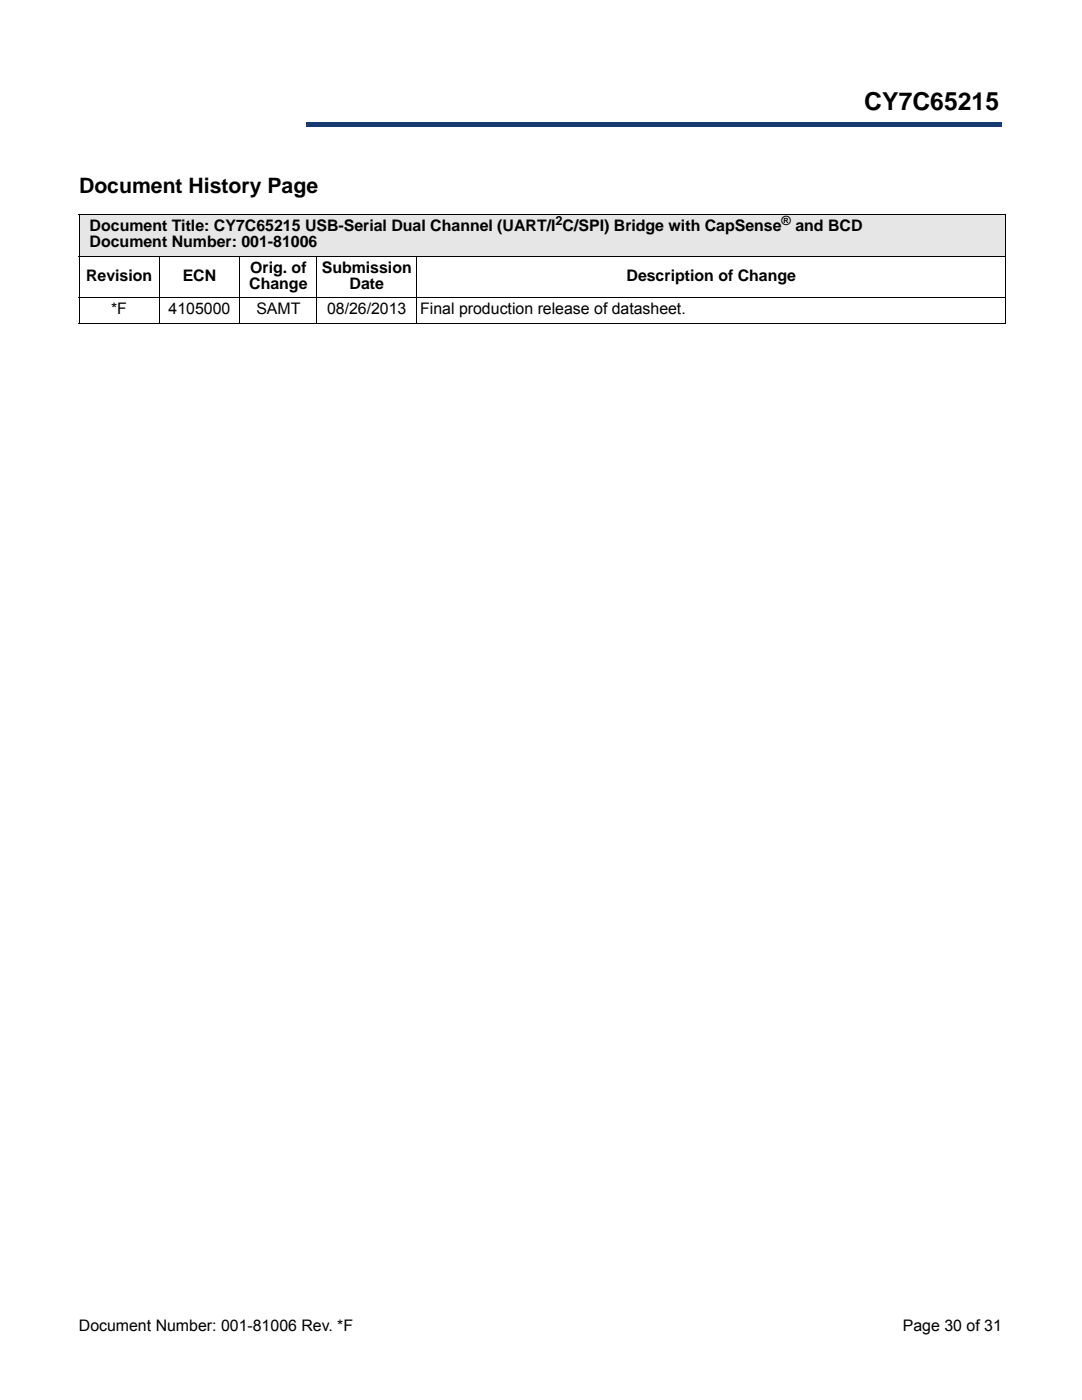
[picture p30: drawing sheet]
<svg xmlns="http://www.w3.org/2000/svg" width="216mm" height="279mm" viewBox="0 0 216 279" stroke-linecap="round" stroke-linejoin="round" font-family="sans-serif">
<defs><g id="words">
<text font-size="4.9" x="172.5" y="22">CY7C65215</text>
<text font-size="4.2" x="15.8" y="38.6">Document History Page</text>
<g font-size="3.2">
<text x="17.9" y="46.2">Document Title: CY7C65215 USB-Serial Dual Channel (UART/I C/SPI) Bridge with CapSense</text>
<text x="158.7" y="46.2">and BCD</text>
<text x="17.9" y="49.3">Document Number: 001-81006</text>
<text x="17.2" y="56">Revision</text>
<text x="36.5" y="56">ECN</text>
<text x="49.7" y="57.6">Change</text>
<text x="49.9" y="54.5">Orig. of</text>
<text x="64.2" y="54.5">Submission</text>
<text x="69.8" y="57.6">Date</text>
<text x="125" y="56">Description of Change</text>
<text x="22.2" y="62.8">*F</text>
<text x="33.6" y="62.8">4105000</text>
<text x="51.1" y="62.8">SAMT</text>
<text x="65.3" y="62.8">08/26/2013</text>
<text x="83.8" y="62.8">Final production release of datasheet.</text>
<text x="15.7" y="265.6">Document Number: 001-81006 Rev. *F</text>
<text x="180.1" y="265.6">Page 30 of 31</text>
</g>
<g font-size="2.5">
<text x="110.9" y="44.9">2</text>
<text x="156" y="44.9">®</text>
</g>
</g></defs>
<path d="M61 24.4h138.8v.9h-138.8z" fill="#163b71"/>
<path d="M61 24.4h138.9" fill="none" stroke="#163b71" stroke-width=".2"/>
<path d="M199.7 24.4h.2v1h-.2z" fill="#163b71"/>
<path d="M61 25.3h138.8" fill="none" stroke="#163b71" stroke-width=".2"/>
<path d="M61 24.3h.1v1h-.1z" fill="#163b71"/>
<path d="M15.8 8.6h45.2v18h-45.2z" fill="#fff"/>
<path d="M15.8 42.8h184.9v8.3h-184.9z" fill="#e6e6e6"/>
<path d="M15.7 42.8h185.1M15.7 51.1h185.1M15.7 59.4h185.1M15.8 42.9v21.5M31.8 51v13.6M47.8 51v13.6M63.2 51v13.6M83.1 51v13.6M200.7 42.9v21.5M15.7 64.5h185.1" fill="none" stroke="#000" stroke-width=".2"/>
<use href="#words"/>
</svg>
